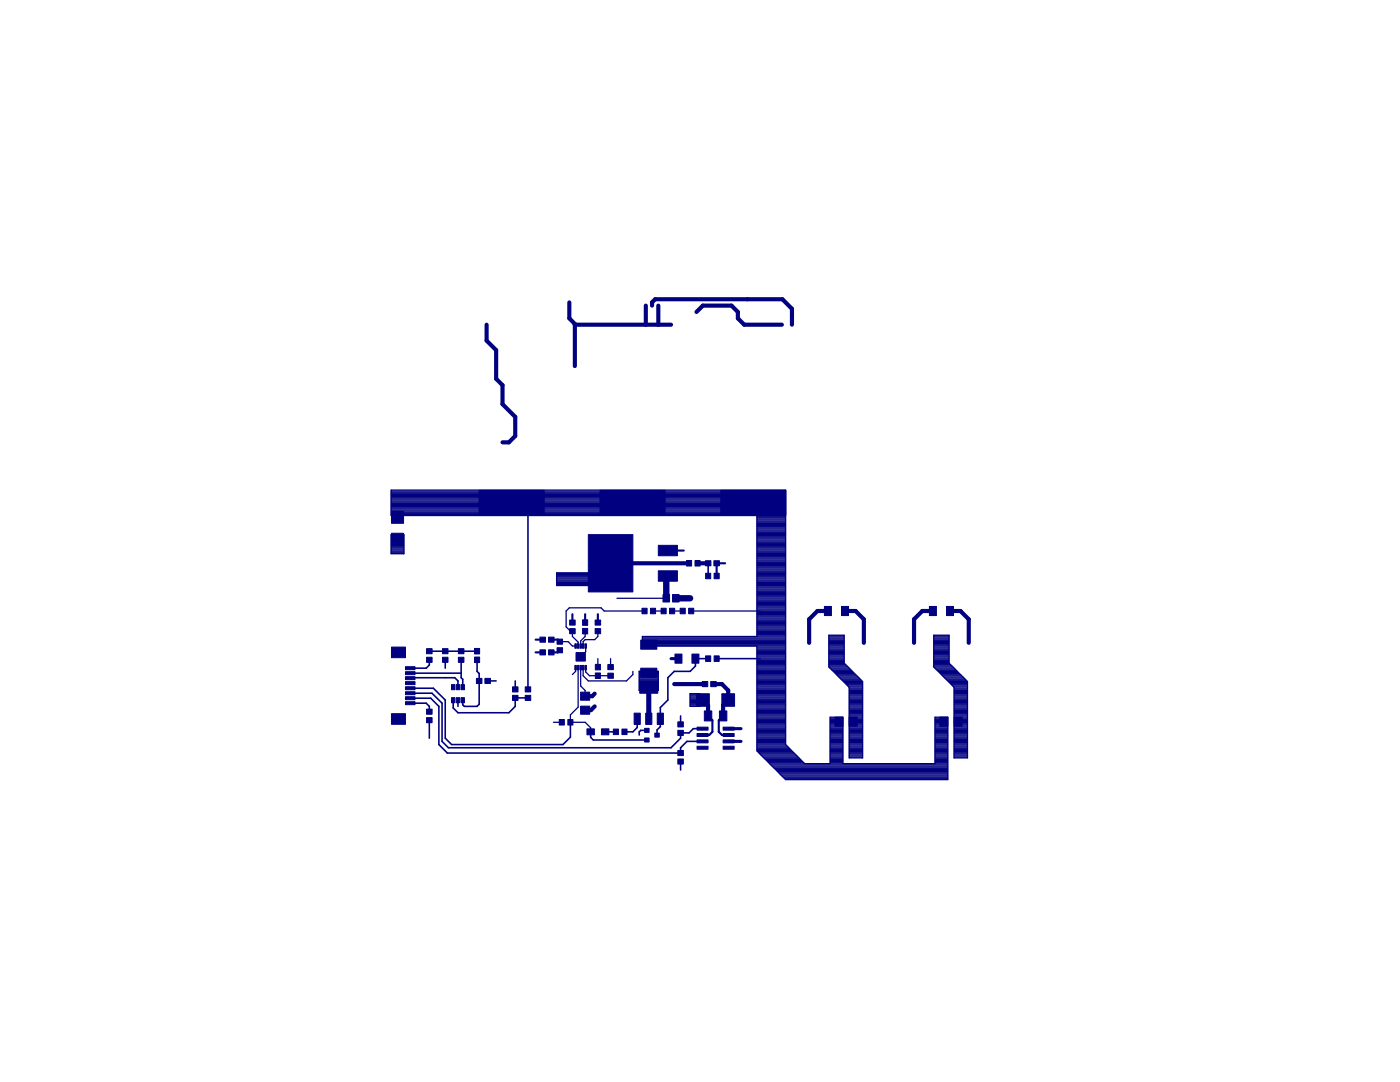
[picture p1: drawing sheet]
<svg xmlns="http://www.w3.org/2000/svg" width="279mm" height="216mm" viewBox="0 0 279 216" stroke-linecap="round" stroke-linejoin="round" font-family="sans-serif">
<g fill="#000080" stroke="#000080" stroke-width=".2">
<path d="M78.1 102h2.4v2.4h-2.4z"/>
<path d="M78.1 106.4h2.4v2.4h-2.4z"/>
<path d="M131.4 108.8h3.8v2.1h-3.8z"/>
<path d="M131.4 113.9h3.8v2.1h-3.8z"/>
<path d="M117.4 106.7h8.9v11.4h-8.9z"/>
<path d="M139.1 147.6h2.2v.6h-2.2z"/>
<path d="M144.3 147.6h2.2v.6h-2.2z"/>
<path d="M139.1 148.9h2.2v.6h-2.2z"/>
<path d="M139.1 146.4h2.2v.6h-2.2z"/>
<path d="M139.1 145.1h2.2v.6h-2.2z"/>
<path d="M144.3 148.9h2.2v.6h-2.2z"/>
<path d="M144.3 146.4h2.2v.6h-2.2z"/>
<path d="M144.3 145.1h2.2v.6h-2.2z"/>
<path d="M166.6 143.1h1.6v1.8h-1.6z"/>
<path d="M169.5 143.1h1.6v1.8h-1.6z"/>
<path d="M187.6 143.1h1.6v1.8h-1.6z"/>
<path d="M190.4 143.1h1.6v1.8h-1.6z"/>
<path d="M143.6 141.9h1.5v1.9h-1.5z"/>
<path d="M140.6 141.9h1.4v1.9h-1.4z"/>
<path d="M144.1 138.4h2.5v2.5h-2.5z"/>
<path d="M139 138.4h2.6v2.5h-2.6z"/>
<path d="M135.3 151.4h1.1v1.1h-1.1z"/>
<path d="M135.3 149.8h1.1v1h-1.1z"/>
<path d="M135.3 144h1.1v1.1h-1.1z"/>
<path d="M135.3 145.7h1.1v1h-1.1z"/>
<path d="M80.9 133h1.9v.6h-1.9z"/>
<path d="M80.9 134h1.9v.6h-1.9z"/>
<path d="M80.9 135h1.9v.6h-1.9z"/>
<path d="M80.9 136h1.9v.6h-1.9z"/>
<path d="M80.9 138h1.9v.6h-1.9z"/>
<path d="M80.9 137h1.9v.6h-1.9z"/>
<path d="M80.9 139h1.9v.6h-1.9z"/>
<path d="M80.9 140h1.9v.6h-1.9z"/>
<path d="M78.1 142.4h2.8v2.1h-2.8z"/>
<path d="M78.1 129.1h2.8v2.1h-2.8z"/>
<path d="M141.8 136h1.1v1h-1.1z"/>
<path d="M140.1 136h1.1v1h-1.1z"/>
<path d="M164.5 121h1.4v1.8h-1.4z"/>
<path d="M167.9 121h1.4v1.8h-1.4z"/>
<path d="M185.5 121h1.4v1.8h-1.4z"/>
<path d="M188.9 121h1.4v1.8h-1.4z"/>
<path d="M85.1 141.5h1.1v1h-1.1z"/>
<path d="M85.1 143.2h1.1v1h-1.1z"/>
<path d="M92 136.6h.7v1h-.7z"/>
<path d="M91.1 136.6h.6v1h-.6z"/>
<path d="M90.1 136.6h.7v1h-.7z"/>
<path d="M92 139.2h.7v1h-.7z"/>
<path d="M91.1 139.2h.6v1h-.6z"/>
<path d="M90.1 139.2h.7v1h-.7z"/>
<path d="M104.8 138.7h1.1v1.1h-1.1z"/>
<path d="M104.8 137.1h1.1v1h-1.1z"/>
<path d="M102.3 137.1h1.1v1h-1.1z"/>
<path d="M102.3 138.7h1.1v1.1h-1.1z"/>
<path d="M94.7 129.4h1v1.1h-1z"/>
<path d="M94.7 131.1h1v1.1h-1z"/>
<path d="M95.1 135.4h1.1v1h-1.1z"/>
<path d="M96.8 135.4h1.1v1h-1.1z"/>
<path d="M111.2 127.5h1.1v1h-1.1z"/>
<path d="M111.2 129.2h1.1v1.1h-1.1z"/>
<path d="M114.7 132.8h.3v.9h-.3z"/>
<path d="M115.2 132.8h.3v.9h-.3z"/>
<path d="M115.7 132.8h.3v.9h-.3z"/>
<path d="M116.2 132.8h.3v.9h-.3z"/>
<path d="M116.7 132.8h.3v.9h-.3z"/>
<path d="M114.7 128.5h.3v.8h-.3z"/>
<path d="M115.2 128.5h.3v.8h-.3z"/>
<path d="M115.7 128.5h.3v.8h-.3z"/>
<path d="M116.2 128.5h.3v.8h-.3z"/>
<path d="M116.7 128.5h.3v.8h-.3z"/>
<path d="M115 130.2h1.8v1.7h-1.8z"/>
<path d="M118.8 125.4h1.1v1h-1.1z"/>
<path d="M118.8 123.7h1.1v1h-1.1z"/>
<path d="M111.6 143.6h1v1.1h-1z"/>
<path d="M113.3 143.6h1v1.1h-1z"/>
<path d="M115.9 138.1h1.8v1.6h-1.8z"/>
<path d="M115.9 140.9h1.8v1.6h-1.8z"/>
<path d="M109.5 127.1h1.1v1h-1.1z"/>
<path d="M107.8 127.1h1.1v1h-1.1z"/>
<path d="M109.5 129.7h1.1v1h-1.1z"/>
<path d="M107.8 129.7h1.1v1h-1.1z"/>
<path d="M134.2 118.6h1.3v1.5h-1.3z"/>
<path d="M132.3 118.6h1.3v1.5h-1.3z"/>
<path d="M135.7 121.4h1.1v1.1h-1.1z"/>
<path d="M137.4 121.4h1.1v1.1h-1.1z"/>
<path d="M131.9 121.4h1v1.1h-1z"/>
<path d="M133.6 121.4h1v1.1h-1z"/>
<path d="M128.1 121.4h1v1.1h-1z"/>
<path d="M129.8 121.4h1v1.1h-1z"/>
<path d="M113.7 123.7h1.1v1h-1.1z"/>
<path d="M113.7 125.4h1.1v1h-1.1z"/>
<path d="M116.3 125.4h1v1.1h-1z"/>
<path d="M116.3 123.7h1v1.1h-1z"/>
<path d="M91.5 131.1h1.1v1.1h-1.1z"/>
<path d="M91.5 129.4h1.1v1.1h-1.1z"/>
<path d="M88.3 131.1h1.1v1.1h-1.1z"/>
<path d="M88.3 129.4h1.1v1.1h-1.1z"/>
<path d="M121.3 134.3h1.1v1h-1.1z"/>
<path d="M121.3 132.6h1.1v1h-1.1z"/>
<path d="M118.8 134.3h1v1.1h-1z"/>
<path d="M118.8 132.6h1v1.1h-1z"/>
<path d="M138.7 111.8h1v1.1h-1z"/>
<path d="M137 111.8h1v1.1h-1z"/>
<path d="M140.8 111.9h1.1v1h-1.1z"/>
<path d="M142.5 111.9h1.1v1h-1.1z"/>
<path d="M142.5 114.4h1v1.1h-1z"/>
<path d="M140.8 114.4h1v1.1h-1z"/>
<path d="M85.1 131.1h1.1v1.1h-1.1z"/>
<path d="M85.1 129.4h1.1v1.1h-1.1z"/>
<path d="M131.2 142.3h1.2v2.2h-1.2z"/>
<path d="M128.9 142.3h1.2v2.2h-1.2z"/>
<path d="M126.6 142.3h1.2v2.2h-1.2z"/>
<path d="M127.7 136.1h3.6v2.2h-3.6z"/>
<path d="M128.7 147.3h.8v.8h-.8z"/>
<path d="M128.7 145.3h.8v.8h-.8z"/>
<path d="M130.7 146.3h.9v.8h-.9z"/>
<path d="M138.1 130.5h1.4v1.8h-1.4z"/>
<path d="M134.7 130.5h1.4v1.8h-1.4z"/>
<path d="M127.9 133.3h3.2v1.8h-3.2z"/>
<path d="M127.9 127.7h3.2v1.8h-3.2z"/>
<path d="M140.8 130.9h1v1.1h-1z"/>
<path d="M142.5 130.9h1v1.1h-1z"/>
<path d="M122.4 145.5h1v1.1h-1z"/>
<path d="M124.1 145.5h1v1.1h-1z"/>
<path d="M120 145.4h1.5v1.2h-1.5z"/>
<path d="M117.1 145.4h1.5v1.2h-1.5z"/>
<path d="M119.7 97.8h13v5h-13z"/>
<path d="M143.8 97.8h13v5h-13z"/>
<path d="M95.6 97.8h13v5h-13z"/>
</g>
<g fill="none" stroke="#000080" stroke-width=".25">
<path d="M78.1 100h78.7M78.1 99.8h78.7M78.1 99.5h78.7M78.1 99.3h78.7M78.1 99.1h78.7M78.1 98.9h78.7M78.1 98.7h78.7M78.1 98.4h78.7M78.1 98.2h78.7M78.1 98h78.7M78.1 106.7h2.5v3.8h-2.5zM78.1 110.4h2.5"/>
<path d="M78.1 110.2h2.5M78.1 110h2.5M78.1 109.7h2.5M78.1 109.5h2.5M78.1 109.3h2.5M78.1 109.1h2.5M78.1 108.9h2.5M78.1 108.6h2.5M78.1 108.4h2.5M78.1 108.2h2.5M78.1 108h2.5M78.1 107.8h2.5"/>
<path d="M78.1 107.5h2.5M78.1 107.3h2.5M78.1 107.1h2.5M78.1 106.9h2.5M78.1 102.7h78.7M78.1 102.4h78.7M78.1 102.2h78.7M78.1 102h78.7M78.1 101.8h78.7M78.1 101.5h78.7M78.1 101.3h78.7M78.1 101.1h78.7"/>
<path d="M78.1 100.9h78.7M78.1 100.6h78.7M78.1 100.4h78.7M78.1 100.2h78.7M111.1 114.3h6.9v-4.4h7.7v6.9h-14.6zM111.1 116.6h14.6M111.1 116.4h14.6M111.1 116.2h14.6M111.1 116h14.6M111.1 115.8h14.6M111.1 115.5h14.6M111.1 115.3h14.6"/>
<path d="M111.1 115.1h14.6M111.1 114.9h14.6M111.1 114.6h14.6M111.1 114.4h14.6M118 114.2h7.7M118 114h7.7M118 113.7h7.7M118 113.5h7.7M118 113.3h7.7M118 113.1h7.7M118 112.9h7.7M118 112.6h7.7"/>
<path d="M118 112.4h7.7M118 112.2h7.7M118 112h7.7M118 111.8h7.7M118 111.5h7.7M118 111.3h7.7M118 111.1h7.7M118 110.9h7.7M118 110.6h7.7M118 110.4h7.7M118 110.2h7.7M118 110h7.7"/>
<path d="M123.1 119.4h9.9M151.1 102.9v24.1h-22.9v1.9h22.9v20.9l5.7 5.8h32.3v-12.5h-2.5v9.3h-18.4v-9.3h-2.5v9.3h-5.1l-3.8-3.8v-50.8h-78.7v5.1h78.7M151.1 120h5.7M151.1 119.8h5.7M151.1 119.5h5.7M151.1 119.3h5.7M151.1 119.1h5.7M151.1 118.9h5.7M151.1 118.6h5.7M151.1 118.4h5.7M151.1 118.2h5.7M151.1 118h5.7"/>
<path d="M151.1 117.8h5.7M151.1 117.5h5.7M151.1 117.3h5.7M151.1 117.1h5.7M151.1 116.9h5.7M151.1 116.6h5.7M151.1 116.4h5.7M151.1 116.2h5.7M151.1 116h5.7M151.1 115.8h5.7M151.1 115.5h5.7M151.1 115.3h5.7"/>
<path d="M151.1 115.1h5.7M151.1 114.9h5.7M151.1 114.6h5.7M151.1 114.4h5.7M151.1 114.2h5.7M151.1 114h5.7M151.1 113.7h5.7M151.1 113.5h5.7M151.1 113.3h5.7M151.1 113.1h5.7M151.1 112.9h5.7M151.1 112.6h5.7"/>
<path d="M151.1 112.4h5.7M151.1 112.2h5.7M151.1 112h5.7M151.1 111.8h5.7M151.1 111.5h5.7M151.1 111.3h5.7M151.1 111.1h5.7M151.1 110.9h5.7M151.1 110.6h5.7M151.1 110.4h5.7M151.1 110.2h5.7M151.1 110h5.7"/>
<path d="M151.1 109.7h5.7M151.1 109.5h5.7M151.1 109.3h5.7M151.1 109.1h5.7M151.1 108.9h5.7M151.1 108.6h5.7M151.1 108.4h5.7M151.1 108.2h5.7M151.1 108h5.7M151.1 107.8h5.7M151.1 107.5h5.7M151.1 107.3h5.7"/>
<path d="M151.1 107.1h5.7M151.1 106.9h5.7M151.1 106.7h5.7M151.1 106.4h5.7M151.1 106.2h5.7M151.1 106h5.7M151.1 105.8h5.7M151.1 105.5h5.7M151.1 105.3h5.7M151.1 105.1h5.7M151.1 104.9h5.7M151.1 104.6h5.7"/>
<path d="M151.1 104.4h5.7M151.1 104.2h5.7M151.1 104h5.7M151.1 103.8h5.7M151.1 103.5h5.7M151.1 103.3h5.7M151.1 103.1h5.7M111.7 128h1.7l.8 .9h.7M114.9 133.2v.8l-.7 .6M115.4 133.2v7.9l-1.6 1.5v1.5h3l1.1 1.1v.8M115.9 133.2v3.7l.9 .9v1.1M116.3 130.7l-.4 .4"/>
<path d="M116.3 130.7h.1M116.4 133.2v1.6l1 1.1h7.6l1.3-1.3v-.6M116.8 125.9v1.1l-.9 .9v1M116.9 128.9v1.2l-.6 .6M116.9 133.2v.9l.7 .7h4.3M119.3 125.9v1.1l-.6 .6h-1.9l-.4 .4v.9M119.3 131.4v1.7M121.9 131.4v1.7M127.6 134h3.8v3.8h-3.8zM127.6 137.5h3.8M127.6 137.3h3.8M127.6 137.1h3.8"/>
<path d="M127.6 136.9h3.8M127.6 136.6h3.8M127.6 136.4h3.8M127.6 136.2h3.8M127.6 136h3.8M127.6 135.7h3.8M127.6 135.5h3.8M127.6 135.3h3.8M127.6 135.1h3.8M127.6 134.9h3.8M127.6 134.6h3.8M127.6 134.4h3.8"/>
<path d="M127.6 134.2h3.8M128.2 128.9h28.6M128.2 128.7h28.6M128.2 128.4h28.6M128.2 128.2h28.6M128.2 128h28.6M128.2 127.8h28.6M128.2 127.5h28.6M128.2 127.3h28.6M128.2 127.1h28.6M128.6 121.9h-8l-.6-.6h-6.4l-.6 .6v3.2l.8 .8h.4v1.1l1.2 1.1v.8M130.3 121.9h2.1"/>
<path d="M134.1 121.9h2.1M137.7 140h1.9M137.7 139.7h1.9M137.7 139.5h1.9M137.7 139.3h1.9M137.7 139.1h1.9M137.7 138.9h1.9M137.7 138.6h1.9M137.7 138.4h1.9v2.5h-1.9zM137.9 121.9h13.8M151.1 140h5.7M151.1 139.7h5.7"/>
<path d="M151.1 139.5h5.7M151.1 139.3h5.7M151.1 139.1h5.7M151.1 138.9h5.7M151.1 138.6h5.7M151.1 138.4h5.7M151.1 138.2h5.7M151.1 138h5.7M151.1 137.8h5.7M151.1 137.5h5.7M151.1 137.3h5.7M151.1 137.1h5.7"/>
<path d="M151.1 136.9h5.7M151.1 136.6h5.7M151.1 136.4h5.7M151.1 136.2h5.7M151.1 136h5.7M151.1 135.7h5.7M151.1 135.5h5.7M151.1 135.3h5.7M151.1 135.1h5.7M151.1 134.9h5.7M151.1 134.6h5.7M151.1 134.4h5.7"/>
<path d="M151.1 134.2h5.7M151.1 134h5.7M151.1 133.8h5.7M151.1 133.5h5.7M151.1 133.3h5.7M151.1 133.1h5.7M151.1 132.9h5.7M151.1 132.6h5.7M151.1 132.4h5.7M151.1 132.2h5.7M151.1 132h5.7M151.1 131.8h5.7"/>
<path d="M151.1 131.5h5.7M151.1 131.3h5.7M151.1 131.1h5.7M151.1 130.9h5.7M151.1 130.6h5.7M151.1 130.4h5.7M151.1 130.2h5.7M151.1 130h5.7M151.1 129.8h5.7M151.1 129.5h5.7M151.1 129.3h5.7M151.1 129.1h5.7"/>
<path d="M151.1 126.9h5.7M151.1 126.6h5.7M151.1 126.4h5.7M151.1 126.2h5.7M151.1 126h5.7M151.1 125.8h5.7M151.1 125.5h5.7M151.1 125.3h5.7M151.1 125.1h5.7M151.1 124.9h5.7M151.1 124.7h5.7M151.1 124.4h5.7"/>
<path d="M151.1 124.2h5.7M151.1 124h5.7M151.1 123.8h5.7M151.1 123.5h5.7M151.1 123.3h5.7M151.1 123.1h5.7M151.1 122.9h5.7M151.1 122.6h5.7M151.1 122.4h5.7M151.1 122.2h5.7M151.1 122h5.7M151.1 121.8h5.7"/>
<path d="M151.1 121.5h5.7M151.1 121.3h5.7M151.1 121.1h5.7M151.1 120.9h5.7M151.1 120.6h5.7M151.1 120.4h5.7M151.1 120.2h5.7M165.4 133.1h3.8M165.4 132.9h3.6M165.4 132.6h3.4M165.4 132.4h3.2M165.4 132.2h3.1"/>
<path d="M165.4 132h3.1M165.4 131.8h3.1M165.4 131.5h3.1M165.4 131.3h3.1M165.4 131.1h3.1M165.4 130.9h3.1M165.4 130.6h3.1M165.4 130.4h3.1M165.4 130.2h3.1M165.4 130h3.1M165.4 129.8h3.1M165.4 129.5h3.1"/>
<path d="M165.4 129.3h3.1M165.4 129.1h3.1M165.4 128.9h3.1M165.4 128.7h3.1M165.4 128.4h3.1M165.4 128.2h3.1M165.4 128h3.1M165.4 127.8h3.1M165.4 127.5h3.1M165.4 127.3h3.1M165.4 127.1h3.1M165.4 126.9h3.1"/>
<path d="M165.4 126.7h3.1v5.6l3.6 3.7v15.2h-2.6v-14.1l-4.1-4zM165.6 133.3h3.8M165.9 133.5h3.8M166.1 133.8h3.8M166.3 134h3.8M166.5 134.2h3.8M166.8 134.4h3.8M167 134.6h3.8M167.2 134.9h3.8M167.4 135.1h3.8M167.6 135.3h3.8M167.9 135.5h3.8"/>
<path d="M168.1 135.7h3.8M168.3 136h3.8M168.5 136.2h3.6M168.7 136.4h3.4M169 136.6h3.1M169.2 136.9h2.9M169.4 137.1h2.7M169.5 140h2.6M169.5 139.7h2.6M169.5 139.5h2.6M169.5 139.3h2.6M169.5 139.1h2.6"/>
<path d="M169.5 138.9h2.6M169.5 138.6h2.6M169.5 138.4h2.6M169.5 138.2h2.6M169.5 138h2.6M169.5 137.8h2.6M169.5 137.5h2.6M169.5 137.3h2.6M186.4 133.1h3.8M186.4 132.9h3.5M186.4 132.6h3.3M186.4 132.4h3.1"/>
<path d="M186.4 132.2h3M186.4 132h3M186.4 131.8h3M186.4 131.5h3M186.4 131.3h3M186.4 131.1h3M186.4 130.9h3M186.4 130.6h3M186.4 130.4h3M186.4 130.2h3M186.4 130h3M186.4 129.8h3"/>
<path d="M186.4 129.5h3M186.4 129.3h3M186.4 129.1h3M186.4 128.9h3M186.4 128.7h3M186.4 128.4h3M186.4 128.2h3M186.4 128h3M186.4 127.8h3M186.4 127.5h3M186.4 127.3h3M186.4 127.1h3"/>
<path d="M186.4 126.9h3M186.4 126.7h3v5.6l3.7 3.7v15.2h-2.7v-14.1l-4-4zM186.6 133.3h3.8M186.8 133.5h3.8M187 133.8h3.8M187.2 134h3.9M187.5 134.2h3.8M187.7 134.4h3.8M187.9 134.6h3.8M188.1 134.9h3.8M188.4 135.1h3.8M188.6 135.3h3.8"/>
<path d="M188.8 135.5h3.8M189 135.7h3.8M189.3 136h3.8M189.5 136.2h3.6M189.7 136.4h3.4M189.9 136.6h3.2M190.1 136.9h3M190.4 137.1h2.7M190.4 140h2.7M190.4 139.7h2.7M190.4 139.5h2.7M190.4 139.3h2.7"/>
<path d="M190.4 139.1h2.7M190.4 138.9h2.7M190.4 138.6h2.7M190.4 138.4h2.7M190.4 138.2h2.7M190.4 138h2.7M190.4 137.8h2.7M190.4 137.5h2.7M190.4 137.3h2.7M110.4 144.1h1.7M137.7 140.9h1.9M137.7 140.6h1.9"/>
<path d="M137.7 140.4h1.9M137.7 140.2h1.9M141.3 142.9l-.2 .2M151.1 143.1h5.7M151.1 149.8h6.8M151.1 149.5h6.6M151.1 149.3h6.4M151.1 149.1h6.2M151.1 148.9h6M151.1 148.6h5.7M151.1 148.4h5.7M151.1 148.2h5.7"/>
<path d="M151.1 148h5.7M151.1 147.7h5.7M151.1 147.5h5.7M151.1 147.3h5.7M151.1 147.1h5.7M151.1 146.9h5.7M151.1 146.6h5.7M151.1 146.4h5.7M151.1 146.2h5.7M151.1 146h5.7M151.1 145.8h5.7M151.1 145.5h5.7"/>
<path d="M151.1 145.3h5.7M151.1 145.1h5.7M151.1 144.9h5.7M151.1 144.6h5.7M151.1 144.4h5.7M151.1 144.2h5.7M151.1 144h5.7M151.1 143.7h5.7M151.1 143.5h5.7M151.1 143.3h5.7M151.1 142.9h5.7M151.1 142.6h5.7"/>
<path d="M151.1 142.4h5.7M151.1 142.2h5.7M151.1 142h5.7M151.1 141.8h5.7M151.1 141.5h5.7M151.1 141.3h5.7M151.1 141.1h5.7M151.1 140.9h5.7M151.1 140.6h5.7M151.1 140.4h5.7M151.1 140.2h5.7M151.2 150h7"/>
<path d="M151.4 150.2h7M151.6 150.4h7M151.8 150.6h7M152.1 150.9h7M152.3 151.1h7M152.5 151.3h7M152.7 151.5h7M153 151.7h7M153.2 152h7M153.4 152.2h7M153.6 152.4h35.5M153.9 152.6h35.2"/>
<path d="M154.1 152.9h35M154.3 153.1h34.8M154.5 153.3h34.6M154.7 153.5h34.4M155 153.8h34.1M155.2 154h33.9M155.4 154.2h33.7M155.6 154.4h33.5M155.9 154.6h33.2M156.1 154.9h33M156.3 155.1h32.8M156.5 155.3h32.6"/>
<path d="M156.7 155.5h32.4M165.7 152.2h2.5M165.7 152h2.5M165.7 151.7h2.5M165.7 151.5h2.5M165.7 151.3h2.5M165.7 151.1h2.5M165.7 150.9h2.5M165.7 150.6h2.5M165.7 150.4h2.5M165.7 150.2h2.5M165.7 150h2.5"/>
<path d="M165.7 149.8h2.5M165.7 149.5h2.5M165.7 149.3h2.5M165.7 149.1h2.5M165.7 148.9h2.5M165.7 148.6h2.5M165.7 148.4h2.5M165.7 148.2h2.5M165.7 148h2.5M165.7 147.7h2.5M165.7 147.5h2.5M165.7 147.3h2.5"/>
<path d="M165.7 147.1h2.5M165.7 146.9h2.5M165.7 146.6h2.5M165.7 146.4h2.5M165.7 146.2h2.5M165.7 146h2.5M165.7 145.8h2.5M165.7 145.5h2.5M165.7 145.3h2.5M165.7 145.1h2.5M165.7 144.9h2.5M165.7 144.6h2.5"/>
<path d="M165.7 144.4h2.5M165.7 144.2h2.5M165.7 144h2.5M165.7 143.7h2.5M165.7 143.5h2.5M165.7 143.3h2.5M169.5 143.1h2.6M169.5 151.1h2.6M169.5 150.9h2.6M169.5 150.6h2.6M169.5 150.4h2.6M169.5 150.2h2.6"/>
<path d="M169.5 150h2.6M169.5 149.8h2.6M169.5 149.5h2.6M169.5 149.3h2.6M169.5 149.1h2.6M169.5 148.9h2.6M169.5 148.6h2.6M169.5 148.4h2.6M169.5 148.2h2.6M169.5 148h2.6M169.5 147.7h2.6M169.5 147.5h2.6"/>
<path d="M169.5 147.3h2.6M169.5 147.1h2.6M169.5 146.9h2.6M169.5 146.6h2.6M169.5 146.4h2.6M169.5 146.2h2.6M169.5 146h2.6M169.5 145.8h2.6M169.5 145.5h2.6M169.5 145.3h2.6M169.5 145.1h2.6M169.5 144.9h2.6"/>
<path d="M169.5 144.6h2.6M169.5 144.4h2.6M169.5 144.2h2.6M169.5 144h2.6M169.5 143.7h2.6M169.5 143.5h2.6M169.5 143.3h2.6M169.5 142.9h2.6M169.5 142.6h2.6M169.5 142.4h2.6M169.5 142.2h2.6M169.5 142h2.6"/>
<path d="M169.5 141.8h2.6M169.5 141.5h2.6M169.5 141.3h2.6M169.5 141.1h2.6M169.5 140.9h2.6M169.5 140.6h2.6M169.5 140.4h2.6M169.5 140.2h2.6M186.6 152.2h2.5M186.6 152h2.5M186.6 151.7h2.5M186.6 151.5h2.5"/>
<path d="M186.6 151.3h2.5M186.6 151.1h2.5M186.6 150.9h2.5M186.6 150.6h2.5M186.6 150.4h2.5M186.6 150.2h2.5M186.6 150h2.5M186.6 149.8h2.5M186.6 149.5h2.5M186.6 149.3h2.5M186.6 149.1h2.5M186.6 148.9h2.5"/>
<path d="M186.6 148.6h2.5M186.6 148.4h2.5M186.6 148.2h2.5M186.6 148h2.5M186.6 147.7h2.5M186.6 147.5h2.5M186.6 147.3h2.5M186.6 147.1h2.5M186.6 146.9h2.5M186.6 146.6h2.5M186.6 146.4h2.5M186.6 146.2h2.5"/>
<path d="M186.6 146h2.5M186.6 145.8h2.5M186.6 145.5h2.5M186.6 145.3h2.5M186.6 145.1h2.5M186.6 144.9h2.5M186.6 144.6h2.5M186.6 144.4h2.5M186.6 144.2h2.5M186.6 144h2.5M186.6 143.7h2.5M186.6 143.5h2.5"/>
<path d="M186.6 143.3h2.5M190.4 143.1h2.7M190.4 151.1h2.7M190.4 150.9h2.7M190.4 150.6h2.7M190.4 150.4h2.7M190.4 150.2h2.7M190.4 150h2.7M190.4 149.8h2.7M190.4 149.5h2.7M190.4 149.3h2.7M190.4 149.1h2.7"/>
<path d="M190.4 148.9h2.7M190.4 148.6h2.7M190.4 148.4h2.7M190.4 148.2h2.7M190.4 148h2.7M190.4 147.7h2.7M190.4 147.5h2.7M190.4 147.3h2.7M190.4 147.1h2.7M190.4 146.9h2.7M190.4 146.6h2.7M190.4 146.4h2.7"/>
<path d="M190.4 146.2h2.7M190.4 146h2.7M190.4 145.8h2.7M190.4 145.5h2.7M190.4 145.3h2.7M190.4 145.1h2.7M190.4 144.9h2.7M190.4 144.6h2.7M190.4 144.4h2.7M190.4 144.2h2.7M190.4 144h2.7M190.4 143.7h2.7"/>
<path d="M190.4 143.5h2.7M190.4 143.3h2.7M190.4 142.9h2.7M190.4 142.6h2.7M190.4 142.4h2.7M190.4 142.2h2.7M190.4 142h2.7M190.4 141.8h2.7M190.4 141.5h2.7M190.4 141.3h2.7M190.4 141.1h2.7M190.4 140.9h2.7"/>
<path d="M190.4 140.6h2.7M190.4 140.4h2.7M190.4 140.2h2.7"/>
</g>
<path d="M133 115.3v4.1M134.9 119.4h2.8" fill="none" stroke="#000080" stroke-width="1.3"/>
<path d="M133.3 114.9l-.3 .4M133.3 109.9h3.2M144.7 112.4h-1.7v2.5M106.9 127.6h1.4M106.9 130.2h1.4M110 127.6h1.3l.4 .4M111.7 129.8l-.4 .4h-1.3M114.2 122.6v1.6M116.8 122.6v1.6M119.3 122.6v1.6M141.3 142.9l.9 .8v2.3l-.7 .7h-1.3M144.3 142.9l-.9 .8v2.3l.7 .7h1.3" fill="none" stroke="#000080" stroke-width=".42"/>
<g fill="none" stroke="#000080" stroke-width=".32">
<path d="M105.4 102.9v34.7M141.3 112.4v2.5M81.9 137.3h4.6l2.4 2.4v7.6l1.2 1.3h22.3l1.4-1.5v-3M81.9 138.3h4.3l2 2v7.6l1.3 1.3h44.4l1.9-1.9v-1.1h1.7l.9-.8h1.8M81.9 139.3h4.1l1.6 1.6v7.7l1.7 1.7h46.5v-1.1l1.3-1.3h3.1M81.9 135.3l8.9-.1 .6 .7v1.2M81.9 134.3h10.1M85.7 131.7v1l-.6 .6h-3.2M85.7 129.9h9.5M88.9 131.7v1.6M91.4 139.7v1.2M92 131.7v3.5l.4 .4v1.5"/>
<path d="M95.2 131.7v2.3l.4 .4v6.1l-.4 .4h-2.5l-.3-.3v-.9M97.3 135.9h1.7M102.8 135.9v1.7M105.4 139.3h-2.6v1.6l-1.2 1.3h-10.2l-1-.9v-1.6M141.3 131.4h-2.5v1.5l-1.1 1.1h-3.1l-1.3 1.2v4.5l-1.5 1.5v3.8l-.7 .6v1.1M143 131.4h8.7M81.9 140.3h3.1l.7 .6v1.1M85.7 143.7v3.6M117.9 146v1.1l.5 .6h10.7M120.8 146h2.1M127.2 143.4v1.8l-.9 .8h-1.7M129.1 145.7h-1.2l-.3 .3v.7"/>
<path d="M135.8 142.9v1.6M135.8 152v1.6"/>
</g>
<path d="M133.9 131.4h1.5M145.4 145.4h2.5M145.4 147.9h2.5" fill="none" stroke="#000080" stroke-width=".61"/>
<g fill="none" stroke="#000080" stroke-width=".83">
<path d="M97.1 64.8v3.2l1.9 1.9v5.7l1.3 1.3v3.7l2.5 2.6v3.8l-1.2 1.3h-1.3M113.6 60.3v3.2l1.1 1.1v8.4M114.7 64.8h19.2M128.9 61v3.8M130.1 61v-.7l.6-.6h25.4l2 1.9v3.2M131.4 61v3.8M139 62.3l1.3-1.3h5.7l1.3 1.3v1.2l1.2 1.3h7.5M121.9 112.4h15.6M139.2 112.4h2.1M118.7 138.4l-.5 .5h-1.4M134.6 136.5h6.1M140.3 139.7l1 1v2.2"/>
<path d="M142.4 136.5h1.7l1.2 1.3v1.9M145.3 139.7h.1M145.3 139.7l-1 1v2.2M165.2 121.9h-2.1l-1.6 1.7v4.7M168.6 121.9h2.2l1.6 1.7v4.7M186.2 121.9h-2.1l-1.7 1.7v4.7M189.6 121.9h2.1l1.6 1.7v4.7M118.7 140.9l-.8 .8h-1.1"/>
</g>
<path d="M129.5 137.2v6.2" fill="none" stroke="#000080" stroke-width="1"/>
</svg>
